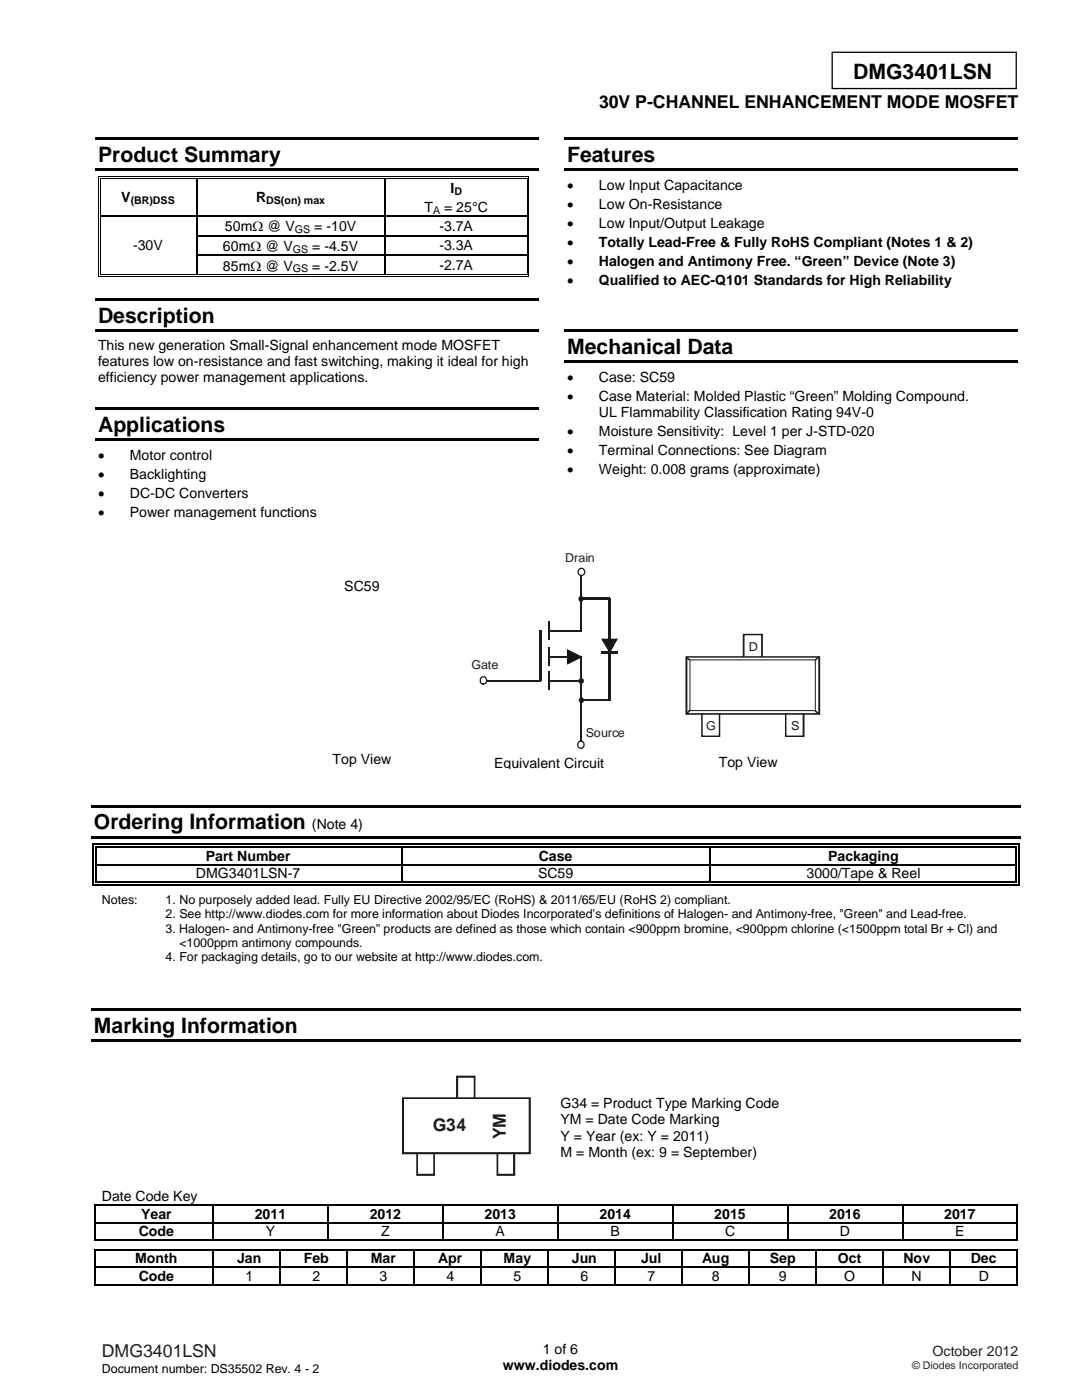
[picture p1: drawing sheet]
<svg xmlns="http://www.w3.org/2000/svg" width="216mm" height="279mm" viewBox="0 0 216 279" stroke-linecap="round" stroke-linejoin="round" font-family="sans-serif">
<defs><g id="words">
<g font-size="4.2">
<text x="170.2" y="15.8">DMG3401LSN</text>
<text x="19.6" y="32.3">Product Summary</text>
<text x="113.2" y="32.3">Features</text>
<text x="19.6" y="64.4">Description</text>
<text x="113.2" y="70.6">Mechanical Data</text>
<text x="19.6" y="86.1">Applications</text>
<text x="18.7" y="165.5">Ordering Information</text>
<text x="18.7" y="206.1">Marking Information</text>
</g>
<g font-size="3.6" fill="#1f1a17">
<text x="86.4" y="225.8">G34</text>
<text x="100.9" y="227.3" transform="rotate(-90 100.9 227.3)">YM</text>
</g>
<text font-size="3.5" x="119.5" y="21.5">30V P-CHANNEL ENHANCEMENT MODE MOSFET</text>
<text font-size="3.5" fill="#231f20" x="20.3" y="270.9">DMG3401LSN</text>
<g font-size="2.8">
<text x="24.2" y="40.4">V</text>
<text x="51.1" y="40.4">R</text>
<text x="89.9" y="38.6">I</text>
<text x="113.2" y="37.9">•</text>
<text x="113.2" y="41.7">•</text>
<text x="119.5" y="41.7">Low On-Resistance</text>
<text x="119.5" y="37.9">Low Input Capacitance</text>
<text x="44.9" y="46.2">50mΩ @ V</text>
<text x="62.7" y="46.2">= -10V</text>
<text x="84.7" y="42.2">T</text>
<text x="87.7" y="46">-3.7A</text>
<text x="88.6" y="42.2">= 25°C</text>
<text x="113.2" y="45.5">•</text>
<text x="119.5" y="45.5">Low Input/Output Leakage</text>
<text x="26.6" y="50">-30V</text>
<text x="44.5" y="50.1">60mΩ @ V</text>
<text x="44.5" y="54">85mΩ @ V</text>
<text x="62.3" y="50.1">= -4.5V</text>
<text x="62.3" y="54">= -2.5V</text>
<text x="87.7" y="50">-3.3A</text>
<text x="87.7" y="53.9">-2.7A</text>
<text x="113.2" y="49.3">•</text>
<text x="113.2" y="53.1">•</text>
<text x="119.5" y="49.3">Totally Lead-Free &amp; Fully RoHS Compliant (Notes 1 &amp; 2)</text>
<text x="119.5" y="53.1">Halogen and Antimony Free. “Green” Device (Note 3)</text>
<text x="113.2" y="56.9">•</text>
<text x="119.5" y="56.9">Qualified to AEC-Q101 Standards for High Reliability</text>
<text x="19.6" y="69.8">This new generation Small-Signal enhancement mode MOSFET</text>
<text x="19.6" y="73.1">features low on-resistance and fast switching, making it ideal for high</text>
<text x="19.6" y="76.3">efficiency power management applications.</text>
<text x="113.2" y="76.2">•</text>
<text x="119.5" y="76.2">Case: SC59</text>
<text x="113.2" y="80">•</text>
<text x="119.5" y="83.3">UL Flammability Classification Rating 94V-0</text>
<text x="119.5" y="80">Case Material: Molded Plastic “Green” Molding Compound.</text>
<text x="113.2" y="87.1">•</text>
<text x="119.5" y="87.1">Moisture Sensitivity: Level 1 per J-STD-020</text>
<text x="19.6" y="91.7">•</text>
<text x="19.6" y="95.5">•</text>
<text x="25.9" y="91.7">Motor control</text>
<text x="25.9" y="95.5">Backlighting</text>
<text x="113.2" y="90.8">•</text>
<text x="113.2" y="94.6">•</text>
<text x="119.5" y="90.8">Terminal Connections: See Diagram</text>
<text x="119.5" y="94.6">Weight: 0.008 grams (approximate)</text>
<text x="19.6" y="99.3">•</text>
<text x="25.9" y="99.3">DC-DC Converters</text>
<text x="19.6" y="103.1">•</text>
<text x="25.9" y="103.1">Power management functions</text>
<text x="68.7" y="117.9">SC59</text>
<text x="66.4" y="152.5">Top View</text>
<text x="98.6" y="153.2">Equivalent Circuit</text>
<text x="143.4" y="153">Top View</text>
<text x="62.3" y="165.5">(Note 4)</text>
<text x="41.1" y="171.8">Part Number</text>
<text x="107.5" y="171.8">Case</text>
<text x="165.2" y="171.8">Packaging</text>
<text x="39.1" y="175.3">DMG3401LSN-7</text>
<text x="107.4" y="175.3">SC59</text>
<text x="160.9" y="175.3">3000/Tape &amp; Reel</text>
<text x="111.8" y="221.2">G34 = Product Type Marking Code</text>
<text x="111.8" y="224.4">YM = Date Code Marking</text>
<text x="111.8" y="227.6">Y = Year (ex: Y = 2011)</text>
<text x="111.8" y="230.9">M = Month (ex: 9 = September)</text>
<text x="20.3" y="239.7">Date Code Key</text>
<text x="28.2" y="243.2">Year</text>
<text x="50.8" y="243.2">2011</text>
<text x="73.8" y="243.2">2012</text>
<text x="96.7" y="243.2">2013</text>
<text x="119.6" y="243.2">2014</text>
<text x="142.5" y="243.2">2015</text>
<text x="165.5" y="243.2">2016</text>
<text x="188.4" y="243.2">2017</text>
<text x="27.7" y="246.7">Code</text>
<text x="53" y="246.7">Y</text>
<text x="76.1" y="246.7">Z</text>
<text x="98.9" y="246.7">A</text>
<text x="121.8" y="246.7">B</text>
<text x="144.7" y="246.7">C</text>
<text x="167.6" y="246.7">D</text>
<text x="190.6" y="246.7">E</text>
<text x="27" y="252.1">Month</text>
<text x="27.7" y="255.6">Code</text>
<text x="47.3" y="252.1">Jan</text>
<text x="49" y="255.6">1</text>
<text x="60.6" y="252.1">Feb</text>
<text x="62.3" y="255.6">2</text>
<text x="74" y="252.1">Mar</text>
<text x="75.7" y="255.6">3</text>
<text x="87.4" y="252.1">Apr</text>
<text x="89.1" y="255.6">4</text>
<text x="100.5" y="252.1">May</text>
<text x="102.4" y="255.6">5</text>
<text x="114.1" y="252.1">Jun</text>
<text x="115.8" y="255.6">6</text>
<text x="127.9" y="252.1">Jul</text>
<text x="129.2" y="255.6">7</text>
<text x="140.1" y="252.1">Aug</text>
<text x="142" y="255.6">8</text>
<text x="153.6" y="252.1">Sep</text>
<text x="155.4" y="255.6">9</text>
<text x="167.2" y="252.1">Oct</text>
<text x="168.4" y="255.6">O</text>
<text x="180.3" y="252.1">Nov</text>
<text x="181.9" y="255.6">N</text>
<text x="193.7" y="252.1">Dec</text>
<text x="195.3" y="255.6">D</text>
<text x="100.3" y="273.5">www.diodes.com</text>
<text x="108.3" y="270.2">1 of 6</text>
</g>
<text font-size="2.8" fill="#231f20" x="186.1" y="270.6">October 2012</text>
<g font-size="2.5" fill="#1f1a17">
<text x="112.8" y="112.2">Drain</text>
<text x="149.4" y="129.9">D</text>
<text x="94.1" y="133.6">Gate</text>
<text x="116.9" y="147">Source</text>
<text x="140.9" y="145.8">G</text>
<text x="157.8" y="145.7">S</text>
</g>
<g font-size="2.5">
<text x="20.3" y="180.4">Notes:</text>
<text x="33" y="183.3">2. See http://www.diodes.com for more information about Diodes Incorporated’s definitions of Halogen- and Antimony-free, &quot;Green&quot; and Lead-free.</text>
<text x="33" y="180.4">1. No purposely added lead. Fully EU Directive 2002/95/EC (RoHS) &amp; 2011/65/EU (RoHS 2) compliant.</text>
<text x="33" y="186.1">3. Halogen- and Antimony-free &quot;Green” products are defined as those which contain &lt;900ppm bromine, &lt;900ppm chlorine (&lt;1500ppm total Br + Cl) and</text>
<text x="33" y="191.8">4. For packaging details, go to our website at http://www.diodes.com.</text>
<text x="35.8" y="189">&lt;1000ppm antimony compounds.</text>
<text x="20.3" y="274">Document number: DS35502 Rev. 4 - 2</text>
</g>
<g font-size="2.1">
<text x="26.1" y="40.8">(BR)DSS</text>
<text x="53.1" y="40.8">DS(on) max</text>
<text x="90.7" y="38.9">D</text>
<text x="58.8" y="46.5">GS</text>
<text x="86.4" y="42.6">A</text>
<text x="58.4" y="50.4">GS</text>
<text x="58.4" y="54.4">GS</text>
</g>
<text font-size="2.1" fill="#231f20" x="182" y="273.2">© Diodes Incorporated</text>
</g></defs>
<path d="M166.1 10.4h36.7v7.3h-36.7z" fill="none" stroke="#000" stroke-width=".26"/>
<g fill="#000">
<path d="M19 27.5h88.6v.5h-88.6zM19 33.5h88.6v.6h-88.6zM19.6 35.1h.1v.6h-.1zM19.6 35.1h.5v.2h-.5zM19.9 35.5h.2v.2h-.2zM19.9 35.5h.2v.1h-.2zM39.1 35.6l.3 .1zM39.1 35.1h.5v.2h-.5zM39.1 35.5h.5v.1h-.5zM76.6 35.6l.3 .1zM76.6 35.1h.5v.2h-.5zM76.6 35.5h.5v.1h-.5z"/>
<path d="M105.1 35.1h.5v.2h-.5zM105.1 35.5h.2v.2h-.2zM105.1 35.5h.2v.1h-.2zM105.4 35.1h.2v.6h-.2zM112.6 27.5h90.5v.5h-90.5zM112.6 33.5h90.5v.6h-90.5zM19.6 43h.1v.2h-.1zM19.6 46.9h.1v.3h-.1zM19.6 50.8h.1v.3h-.1zM19.6 55.1h.5v.1h-.5zM19.9 43h.2v.2h-.2zM19.9 46.9h.2v.3h-.2z"/>
<path d="M19.9 50.8h.2v.3h-.2zM19.9 54.7h.2v.2h-.2zM39.1 43h.3v.2h-.3zM39.1 46.9h.3v.3h-.3zM39.1 50.8h.3v.3h-.3zM39.1 54.7h.5v.2h-.5zM76.6 43h.3v.2h-.3zM76.6 46.9h.3v.3h-.3zM76.6 50.8h.3v.3h-.3zM76.6 54.7h.5v.2h-.5zM105.1 43h.2v.2h-.2zM105.1 46.9h.2v.3h-.2z"/>
<path d="M105.1 50.8h.2v.3h-.2zM105.1 55.1h.5v.1h-.5zM105.1 54.7h.2v.2h-.2zM105.4 43h.2v.2h-.2zM105.4 46.9h.2v.3h-.2zM105.4 50.8h.2v.3h-.2zM105.4 54.7h.2v.5h-.2zM19 59.5h88.6v.6h-88.6zM19 65.6h88.6v.6h-88.6zM112.6 65.8h90.5v.5h-90.5zM112.6 71.9h90.5v.5h-90.5zM19 81.3h88.6v.5h-88.6z"/>
<path d="M19 87.4h88.6v.5h-88.6zM18.2 160.7h185.5v.5h-185.5zM18.2 166.8h185.5v.5h-185.5zM18.5 168.4h.2v.8h-.2zM18.5 168.4h.7v.2h-.7zM18.5 172.4h.2v.3h-.2zM18.5 176.5h.7v.2h-.7zM19 168.9h.2v.3h-.2zM19 168.9h.2v.2h-.2zM19 172.4h.2v.3h-.2zM19 176h.2v.2h-.2zM80.1 169.1l.2 .1z"/>
<path d="M80.1 168.4h.8v.2h-.8zM80.1 168.9h.8v.2h-.8zM80.1 172.4h.2v.3h-.2zM80.1 176h.8v.2h-.8zM141.5 169.1l.2 .1zM141.5 168.4h.7v.2h-.7zM141.5 168.9h.7v.2h-.7zM141.5 172.4h.2v.3h-.2zM141.5 176h.7v.2h-.7zM141.5 176.5h.7v.2h-.7zM202.6 168.4h.8v.2h-.8zM202.6 168.9h.3v.3h-.3z"/>
<path d="M202.6 168.9h.3v.2h-.3zM202.6 172.4h.3v.3h-.3zM202.6 176.5h.8v.2h-.8zM202.6 176h.3v.2h-.3zM203.1 168.4h.3v.8h-.3zM203.1 172.4h.3v.3h-.3zM203.1 176h.3v.7h-.3zM18.2 201.3h185.5v.5h-185.5zM18.2 207.4h185.5v.5h-185.5zM18.7 240.3h.3v.3h-.3zM18.7 243.9h.3v.2h-.3zM18.7 249.3h.3v.2h-.3z"/>
<path d="M18.7 252.8h.3v.2h-.3zM42.4 240.3h.3v.3h-.3zM42.4 243.9h.3v.2h-.3zM42.4 249.3h.3v.2h-.3zM42.4 252.8h.3v.2h-.3zM55.8 249.3h.2v.2h-.2zM55.8 252.8h.2v.2h-.2zM65.3 240.3h.3v.3h-.3zM65.3 243.9h.3v.2h-.3zM69.2 249.3h.2v.2h-.2zM69.2 252.8h.2v.2h-.2zM82.5 249.3h.3v.2h-.3z"/>
<path d="M82.5 252.8h.3v.2h-.3zM88.3 240.3h.2v.3h-.2zM88.3 243.9h.2v.2h-.2zM95.9 249.3h.3v.2h-.3zM95.9 252.8h.3v.2h-.3zM109.3 249.3h.2v.2h-.2zM109.3 252.8h.2v.2h-.2zM111.2 240.3h.2v.3h-.2zM111.2 243.9h.2v.2h-.2zM122.6 249.3h.3v.2h-.3zM122.6 252.8h.3v.2h-.3zM134.1 240.3h.3v.3h-.3z"/>
<path d="M134.1 243.9h.3v.2h-.3zM136 249.3h.3v.2h-.3zM136 252.8h.3v.2h-.3zM149.4 249.3h.2v.2h-.2zM149.4 252.8h.2v.2h-.2zM157 240.3h.3v.3h-.3zM157 243.9h.3v.2h-.3zM162.8 249.3h.2v.2h-.2zM162.8 252.8h.2v.2h-.2zM176.1 249.3h.3v.2h-.3zM176.1 252.8h.3v.2h-.3zM180 240.3h.2v.3h-.2z"/>
<path d="M180 243.9h.2v.2h-.2zM189.5 249.3h.2v.2h-.2zM189.5 252.8h.2v.2h-.2zM202.9 240.3h.2v.3h-.2zM202.9 243.9h.2v.2h-.2zM202.9 247.4h.2v.2h-.2zM202.9 249.3h.2v.2h-.2zM202.9 252.8h.2v.2h-.2zM202.9 256.3h.2v.2h-.2z"/>
</g>
<g fill="none" stroke="#000" stroke-width=".2">
<path d="M19.7 35.7v7.3M20 35.7v7.3M20.1 35.2h19M20.1 35.6h19M39.6 35.2h37M39.6 35.6h37M77.1 35.2h28M77.1 35.6h28M105.2 35.7v7.3M105.5 35.7v7.3M19.7 43.2v3.7M19.7 47.2v3.6"/>
<path d="M19.7 51.1v4.1M20 43.2v3.7M20 47.2v3.6M20 51.1v3.6M20.1 55.2h85M20.1 54.8h19M39.6 54.8h37M77.1 54.8h28M105.2 43.2v3.7M105.2 47.2v3.6M105.2 51.1v3.6M105.5 43.2v3.7"/>
<path d="M105.5 47.2v3.6M105.5 51.1v3.6"/>
</g>
<g fill="none" stroke="#000" stroke-width=".25">
<path d="M39.2 35.7v7.3M76.8 35.7v7.3M20.1 43.1h19M39.2 43.2v3.7M39.2 47.2v3.6M39.2 51.1v3.6M39.4 43.1h37.2M39.4 47h37.2M39.4 50.9h37.2M76.8 43.2v3.7M76.8 47.2v3.6M76.8 51.1v3.6"/>
<path d="M76.9 43.1h28.2M76.9 47h28.2M76.9 50.9h28.2M18.6 169.2v3.2M18.6 172.7v4M19.1 169.2v3.2M19.1 172.7v3.3M19.2 168.5h60.9M19.2 169h60.9M19.2 172.6h60.9M19.2 176.6h122.3M19.2 176.1h60.9"/>
<path d="M80.2 169.2v3.2M80.2 172.7v3.3M80.3 172.6h61.2M80.9 168.5h60.6M80.9 169h60.6M80.9 176.1h60.6M141.6 169.2v3.2M141.6 172.7v3.3M141.7 172.6h60.9M142.2 168.5h60.4M142.2 169h60.4M142.2 176.6h60.4"/>
<path d="M142.2 176.1h60.4M202.8 169.2v3.2M202.8 172.7v3.3M203.3 169.2v3.2M203.3 172.7v3.3M18.7 240.5h23.7M18.7 247.5h23.7M18.7 249.4h23.7M18.7 256.4h23.7M18.9 240.6v3.3M18.9 244.1v3.5M18.9 249.5v3.3"/>
<path d="M18.9 253v3.5M19 244h23.4M19 252.9h23.4M42.5 240.6v3.3M42.5 244.1v3.5M42.5 249.5v3.3M42.5 253v3.5M42.7 240.5h22.6M42.7 244h22.6M42.7 247.5h22.6M42.7 249.4h13.1M42.7 252.9h13.1"/>
<path d="M42.7 256.4h13.1M55.9 249.5v3.3M55.9 253v3.5M56 249.4h13.2M56 252.9h13.2M56 256.4h13.2M65.5 240.6v3.3M65.5 244.1v3.5M65.6 240.5h22.7M65.6 244h22.7M65.6 247.5h22.7M69.3 249.5v3.3"/>
<path d="M69.3 253v3.5M69.4 249.4h13.1M69.4 252.9h13.1M69.4 256.4h13.1M82.7 249.5v3.3M82.7 253v3.5M82.8 249.4h13.1M82.8 252.9h13.1M82.8 256.4h13.1M88.4 240.6v3.3M88.4 244.1v3.5M88.5 240.5h22.7"/>
<path d="M88.5 244h22.7M88.5 247.5h22.7M96 249.5v3.3M96 253v3.5M96.2 249.4h13.1M96.2 252.9h13.1M96.2 256.4h13.1M109.4 249.5v3.3M109.4 253v3.5M109.5 249.4h13.1M109.5 252.9h13.1M109.5 256.4h13.1"/>
<path d="M111.3 240.6v3.3M111.3 244.1v3.5M111.4 240.5h22.7M111.4 244h22.7M111.4 247.5h22.7M122.8 249.5v3.3M122.8 253v3.5M122.9 249.4h13.1M122.9 252.9h13.1M122.9 256.4h13.1M134.2 240.6v3.3M134.2 244.1v3.5"/>
<path d="M134.4 240.5h22.6M134.4 244h22.6M134.4 247.5h22.6M136.1 249.5v3.3M136.1 253v3.5M136.3 249.4h13.1M136.3 252.9h13.1M136.3 256.4h13.1M149.5 249.5v3.3M149.5 253v3.5M149.6 249.4h13.2M149.6 252.9h13.2"/>
<path d="M149.6 256.4h13.2M157.1 240.6v3.3M157.1 244.1v3.5M157.3 240.5h22.7M157.3 244h22.7M157.3 247.5h22.7M162.9 249.5v3.3M162.9 253v3.5M163 249.4h13.1M163 252.9h13.1M163 256.4h13.1M176.3 249.5v3.3"/>
<path d="M176.3 253v3.5M176.4 249.4h13.1M176.4 252.9h13.1M176.4 256.4h13.1M180.1 240.6v3.3M180.1 244.1v3.5M180.2 240.5h22.7M180.2 244h22.7M180.2 247.5h22.7M189.6 249.5v3.3M189.6 253v3.5M189.7 249.4h13.2"/>
<path d="M189.7 252.9h13.2M189.7 256.4h13.2M203 240.6v3.3M203 244.1v3.5M203 249.5v3.3M203 253v3.5"/>
</g>
<path d="M137.7 131.7h25v10.1h-25z" fill="#fff"/>
<path d="M137.7 131.7h25v10.1h-25zM162.7 131.7h.1" fill="none" stroke="#1f1a17" stroke-width=".2"/>
<g fill="#1f1a17">
<path d="M137.6 141.6l.2 .2-.6 .6-.2-.2z"/>
<path d="M137.1 131.1l.7 .5-.3 .2-.6-.5z"/>
<path d="M162.6 131.6l.7-.6 .1 .3-.6 .5z"/>
<path d="M162.5 142l.3-.3 .6 .6-.2 .3z"/>
<path d="M137 131h26.4v.3h-26.4zM163.4 131h.3v.1h-.3zM163.3 131.1h.4v11.4h-.4zM163.4 142.5h.3v.1h-.3zM137 142.3h26.4v.3h-26.4zM136.8 142.5h.2v.1h-.2zM136.8 131.1h.4v11.4h-.4zM136.8 131h.2v.1h-.2z"/>
<path d="M151.9 126.6h.3v4.5h-.3zM152 126.5h.2v.1h-.2zM148.4 126.5h3.6v.3h-3.6zM148.2 126.5h.2v.1h-.2zM148.2 126.6h.4v4.5h-.4z"/>
<path d="M139.9 142.5h.3v4.4h-.3zM139.9 146.9h.2v.2h-.2zM140.1 146.8h3.5v.3h-3.5zM143.6 146.9h.1v.2h-.1zM143.4 142.5h.3v4.4h-.3z"/>
<path d="M156.6 142.5h.3v4.4h-.3zM156.6 146.9h.2v.2h-.2zM156.8 146.8h3.5v.3h-3.5zM160.3 146.9h.2v.2h-.2zM160.1 142.5h.4v4.4h-.4z"/>
</g>
<path d="M115.9 114.9v11.1M97.1 135.9h10.8M109.4 125.9h6.6M109.5 124v3.6M109.5 129.2v3.6M109.5 134v3.7M109.5 131.1h6.6M109.6 135.8h6.6M116.1 139.7h5.8" fill="none" stroke="#1f1a17" stroke-width=".34"/>
<path d="M116 119.5h5.8M121.7 119.4v20.5M107.8 125.8v10.1M119.9 130.3h3.4" fill="none" stroke="#1f1a17" stroke-width=".42"/>
<g fill="#131516">
<path d="M120.2 127.6h2.8l-1.3 2.5z"/>
<path d="M113.3 129.8l2.5 1.3-2.5 1.3z"/>
</g>
<g fill="#131516">
<path d="M120.2 127.5h2.8v.3h-2.8zM123 127.5h.3l-.2 .2zM122.9 127.6l.2 .1-1.3 2.5-.3-.2zM121.5 130.2h.3l-.1 .2zM120.1 127.7l.3-.1 1.4 2.4-.3 .2zM119.9 127.5h.3l-.1 .2z"/>
<path d="M113.1 129.8h.4v2.6h-.4zM113.1 132.4l.3 .1-.3 .1zM113.2 132.2l2.6-1.3 .1 .4-2.5 1.2zM115.9 130.9l.4 .2-.4 .2zM113.4 129.7l2.5 1.2-.1 .4-2.6-1.3zM113.1 129.5l.3 .2-.1 .1h-.2z"/>
</g>
<path d="M115.8 113.4h.5a.76 .76 0 0 1 .4 .8 .76 .76 0 0 1-.7 .7 .76 .76 0 0 1-.6-.7 .76 .76 0 0 1 .4-.8zM96 135.3l.2-.2h.5l.2 .2 .2 .5-.2 .6-.5 .1-.4-.1-.2-.3v-.6zM115.4 148.1l.3-.2h.5l.3 .5v.5l-.3 .4a.68 .68 0 0 1-.9-.7z" fill="none" stroke="#1f1a17" stroke-width=".25"/>
<path d="M115.7 135.6l.3-.2 .4 .3v.4l-.3 .3h-.3l-.2-.3z" fill-rule="evenodd" fill="#131516"/>
<path d="M115.7 135.6l.3-.2 .4 .3v.4l-.3 .3h-.3l-.2-.3z" fill="none" stroke="#131516" stroke-width=".25"/>
<path d="M115.8 139.3h.4l.2 .3a.55 .55 0 0 1-.4 .7 .55 .55 0 0 1-.4-.7z" fill-rule="evenodd" fill="#131516"/>
<path d="M115.8 139.3h.4l.2 .3a.55 .55 0 0 1-.4 .7 .55 .55 0 0 1-.4-.7z" fill="none" stroke="#131516" stroke-width=".25"/>
<path d="M115.7 119.2l.2-.2 .3 .2 .2 .3-.3 .5-.4-.1-.2-.4z" fill-rule="evenodd" fill="#131516"/>
<path d="M115.7 119.2l.2-.2 .3 .2 .2 .3-.3 .5-.4-.1-.2-.4z" fill="none" stroke="#131516" stroke-width=".25"/>
<path d="M115.9 130.9v17.1" fill="none" stroke="#1f1a17" stroke-width=".34"/>
<g fill="#1f1a17">
<path d="M80.5 219h25.2v.3h-25.2zM105.7 219h.2v.2h-.2zM105.5 219.2h.4v11h-.4zM105.7 230.2h.2v.2h-.2zM80.5 229.9h25.2v.5h-25.2zM80.2 230.2h.3v.2h-.3zM80.2 219.2h.4v11h-.4zM80.2 219h.3v.2h-.3z"/>
<path d="M94.5 214.9h.4v4.3h-.4zM94.7 214.7h.2v.2h-.2zM91.2 214.7h3.5v.4h-3.5zM91 214.7h.2v.2h-.2zM91 214.9h.4v4.3h-.4z"/>
<path d="M83.1 230.2h.3v4.2h-.3zM83.1 234.4h.1v.3h-.1zM83.2 234.3h3.4v.4h-3.4zM86.6 234.4h.2v.3h-.2zM86.4 230.2h.4v4.2h-.4z"/>
<path d="M99.1 230.2h.3v4.2h-.3zM99.1 234.4h.2v.3h-.2zM99.3 234.3h3.3v.4h-3.3zM102.6 234.4h.2v.3h-.2zM102.4 230.2h.4v4.2h-.4z"/>
</g>
<use href="#words"/>
</svg>
